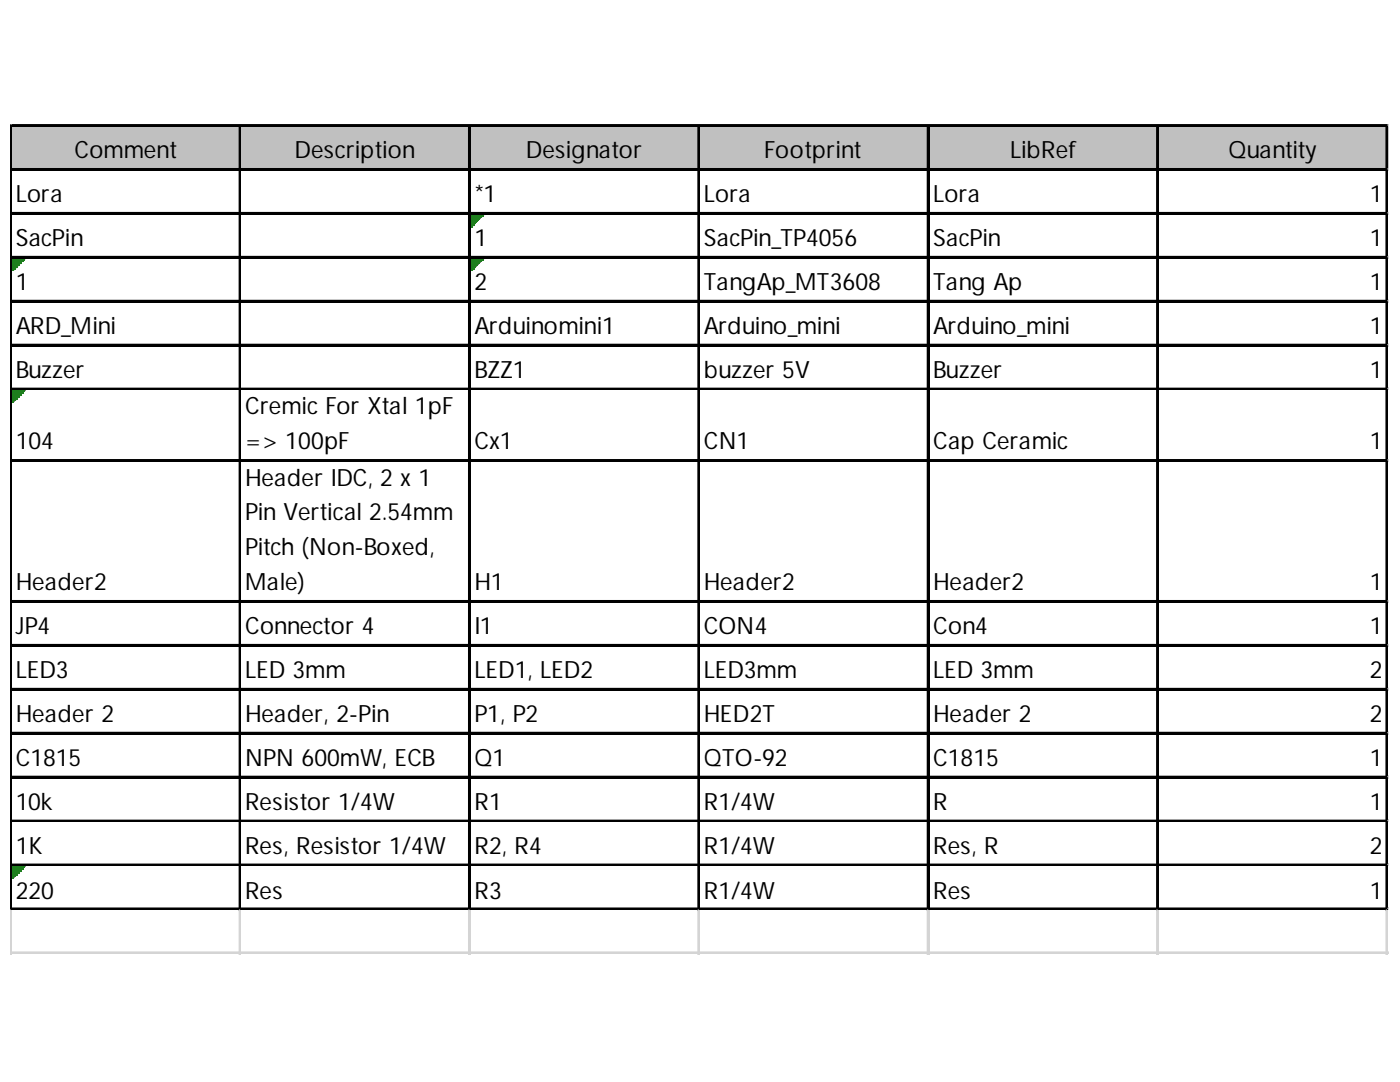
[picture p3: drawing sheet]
<svg xmlns="http://www.w3.org/2000/svg" width="279mm" height="216mm" viewBox="0 0 279 216" stroke-linecap="round" stroke-linejoin="round" font-family="sans-serif">
<defs><g id="words">
<g font-size="4.7">
<text x="14.8" y="31.5">Comment</text>
<text x="58.8" y="31.5">Description</text>
<text x="104.9" y="31.5">Designator</text>
<text x="152.5" y="31.5">Footprint</text>
<text x="201.6" y="31.5">LibRef</text>
<text x="245.2" y="31.5">Quantity</text>
<text x="3.1" y="40.3">Lora</text>
<text x="94.7" y="40.3">*1</text>
<text x="140.5" y="40.3">Lora</text>
<text x="186.2" y="40.3">Lora</text>
<text x="273.4" y="40.3">1</text>
<text x="3.1" y="49.1">SacPin</text>
<text x="94.7" y="49.1">1</text>
<text x="140.5" y="49.1">SacPin_TP4056</text>
<text x="186.2" y="49.1">SacPin</text>
<text x="273.4" y="49.1">1</text>
<text x="3.1" y="57.8">1</text>
<text x="94.7" y="57.8">2</text>
<text x="140.5" y="57.8">TangAp_MT3608</text>
<text x="186.2" y="57.8">Tang Ap</text>
<text x="273.4" y="57.8">1</text>
<text x="3.1" y="66.6">ARD_Mini</text>
<text x="94.7" y="66.6">Arduinomini1</text>
<text x="140.5" y="66.6">Arduino_mini</text>
<text x="186.2" y="66.6">Arduino_mini</text>
<text x="273.4" y="66.6">1</text>
<text x="3.1" y="75.4">Buzzer</text>
<text x="94.7" y="75.4">BZZ1</text>
<text x="140.5" y="75.4">buzzer 5V</text>
<text x="186.2" y="75.4">Buzzer</text>
<text x="273.4" y="75.4">1</text>
<text x="48.9" y="82.7">Cremic For Xtal 1pF</text>
<text x="3.1" y="89.6">104</text>
<text x="48.9" y="89.6">=&gt; 100pF</text>
<text x="94.7" y="89.6">Cx1</text>
<text x="140.5" y="89.6">CN1</text>
<text x="186.2" y="89.6">Cap Ceramic</text>
<text x="273.4" y="89.6">1</text>
<text x="48.9" y="96.9">Header IDC, 2 x 1</text>
<text x="48.9" y="103.8">Pin Vertical 2.54mm</text>
<text x="48.9" y="110.8">Pitch (Non-Boxed,</text>
<text x="3.1" y="117.7">Header2</text>
<text x="48.9" y="117.7">Male)</text>
<text x="94.7" y="117.7">H1</text>
<text x="140.5" y="117.7">Header2</text>
<text x="186.2" y="117.7">Header2</text>
<text x="273.4" y="117.7">1</text>
<text x="3.1" y="126.5">JP4</text>
<text x="48.9" y="126.5">Connector 4</text>
<text x="94.7" y="126.5">I1</text>
<text x="140.5" y="126.5">CON4</text>
<text x="186.2" y="126.5">Con4</text>
<text x="273.4" y="126.5">1</text>
<text x="3.1" y="135.3">LED3</text>
<text x="48.9" y="135.3">LED 3mm</text>
<text x="94.7" y="135.3">LED1, LED2</text>
<text x="140.5" y="135.3">LED3mm</text>
<text x="186.2" y="135.3">LED 3mm</text>
<text x="273.4" y="135.3">2</text>
<text x="3.1" y="144">Header 2</text>
<text x="48.9" y="144">Header, 2-Pin</text>
<text x="94.7" y="144">P1, P2</text>
<text x="140.5" y="144">HED2T</text>
<text x="186.2" y="144">Header 2</text>
<text x="273.4" y="144">2</text>
<text x="3.1" y="152.8">C1815</text>
<text x="48.9" y="152.8">NPN 600mW, ECB</text>
<text x="94.7" y="152.8">Q1</text>
<text x="140.5" y="152.8">QTO-92</text>
<text x="186.2" y="152.8">C1815</text>
<text x="273.4" y="152.8">1</text>
<text x="3.1" y="161.5">10k</text>
<text x="48.9" y="161.5">Resistor 1/4W</text>
<text x="94.7" y="161.5">R1</text>
<text x="140.5" y="161.5">R1/4W</text>
<text x="186.2" y="161.5">R</text>
<text x="273.4" y="161.5">1</text>
<text x="3.1" y="170.3">1K</text>
<text x="48.9" y="170.3">Res, Resistor 1/4W</text>
<text x="94.7" y="170.3">R2, R4</text>
<text x="140.5" y="170.3">R1/4W</text>
<text x="186.2" y="170.3">Res, R</text>
<text x="273.4" y="170.3">2</text>
<text x="3.1" y="179.4">220</text>
<text x="48.9" y="179.4">Res</text>
<text x="94.7" y="179.4">R3</text>
<text x="140.5" y="179.4">R1/4W</text>
<text x="186.2" y="179.4">Res</text>
<text x="273.4" y="179.4">1</text>
</g>
</g></defs>
<path d="M2.3 25.3h274.7v8.8h-274.7z" fill="#c0c0c0"/>
<path d="M93.9 42.8h2.6M93.9 43h2.6M93.9 43.2h2.2M93.9 43.4h2.2M93.9 43.6h1.9" fill="none" stroke="#008000" stroke-width=".37"/>
<path d="M93.9 43.6h1.9v.3h-1.9z" fill="#008000"/>
<path d="M93.9 43.9h1.5" fill="none" stroke="#008000" stroke-width=".37"/>
<path d="M93.9 43.9h1.5v.4h-1.5z" fill="#008000"/>
<path d="M93.9 44.3h1.1" fill="none" stroke="#008000" stroke-width=".37"/>
<path d="M93.9 44.3h1.1v.4h-1.1z" fill="#008000"/>
<path d="M93.9 44.7h.8" fill="none" stroke="#008000" stroke-width=".37"/>
<path d="M93.9 44.7h.8v.3h-.8z" fill="#008000"/>
<path d="M93.9 45h.4" fill="none" stroke="#008000" stroke-width=".37"/>
<path d="M93.9 45h.4v.4h-.4z" fill="#008000"/>
<path d="M2.4 51.6h2.6M2.4 51.8h2.6M2.4 52h2.2M2.4 52.1h2.2M2.4 52.3h1.8" fill="none" stroke="#008000" stroke-width=".37"/>
<path d="M2.4 52.3h1.8v.4h-1.8z" fill="#008000"/>
<path d="M2.4 52.7h1.5" fill="none" stroke="#008000" stroke-width=".37"/>
<path d="M2.4 52.7h1.5v.4h-1.5z" fill="#008000"/>
<path d="M2.4 53.1h1.1" fill="none" stroke="#008000" stroke-width=".37"/>
<path d="M2.4 53.1h1.1v.3h-1.1z" fill="#008000"/>
<path d="M2.4 53.4h.7" fill="none" stroke="#008000" stroke-width=".37"/>
<path d="M2.4 53.4h.7v.4h-.7z" fill="#008000"/>
<path d="M2.4 53.8h.4" fill="none" stroke="#008000" stroke-width=".37"/>
<path d="M2.4 53.8h.4v.4h-.4z" fill="#008000"/>
<path d="M93.9 51.6h2.6M93.9 51.8h2.6M93.9 52h2.2M93.9 52.1h2.2M93.9 52.3h1.9" fill="none" stroke="#008000" stroke-width=".37"/>
<path d="M93.9 52.3h1.9v.4h-1.9z" fill="#008000"/>
<path d="M93.9 52.7h1.5" fill="none" stroke="#008000" stroke-width=".37"/>
<path d="M93.9 52.7h1.5v.4h-1.5z" fill="#008000"/>
<path d="M93.9 53.1h1.1" fill="none" stroke="#008000" stroke-width=".37"/>
<path d="M93.9 53.1h1.1v.3h-1.1z" fill="#008000"/>
<path d="M93.9 53.4h.8" fill="none" stroke="#008000" stroke-width=".37"/>
<path d="M93.9 53.4h.8v.4h-.8z" fill="#008000"/>
<path d="M93.9 53.8h.4" fill="none" stroke="#008000" stroke-width=".37"/>
<path d="M93.9 53.8h.4v.4h-.4z" fill="#008000"/>
<path d="M2.4 77.9h2.6M2.4 78.1h2.6M2.4 78.3h2.2M2.4 78.4h2.2M2.4 78.6h1.8" fill="none" stroke="#008000" stroke-width=".37"/>
<path d="M2.4 78.6h1.8v.4h-1.8z" fill="#008000"/>
<path d="M2.4 79h1.5" fill="none" stroke="#008000" stroke-width=".37"/>
<path d="M2.4 79h1.5v.4h-1.5z" fill="#008000"/>
<path d="M2.4 79.4h1.1" fill="none" stroke="#008000" stroke-width=".37"/>
<path d="M2.4 79.4h1.1v.3h-1.1z" fill="#008000"/>
<path d="M2.4 79.7h.7" fill="none" stroke="#008000" stroke-width=".37"/>
<path d="M2.4 79.7h.7v.4h-.7z" fill="#008000"/>
<path d="M2.4 80.1h.4" fill="none" stroke="#008000" stroke-width=".37"/>
<path d="M2.4 80.1h.4v.4h-.4z" fill="#008000"/>
<path d="M2.4 172.9h2.6M2.4 173h2.6M2.4 173.2h2.2M2.4 173.4h2.2M2.4 173.6h1.8" fill="none" stroke="#008000" stroke-width=".37"/>
<path d="M2.4 173.6h1.8v.4h-1.8z" fill="#008000"/>
<path d="M2.4 174h1.5" fill="none" stroke="#008000" stroke-width=".37"/>
<path d="M2.4 174h1.5v.3h-1.5z" fill="#008000"/>
<path d="M2.4 174.3h1.1" fill="none" stroke="#008000" stroke-width=".37"/>
<path d="M2.4 174.3h1.1v.4h-1.1z" fill="#008000"/>
<path d="M2.4 174.7h.7" fill="none" stroke="#008000" stroke-width=".37"/>
<path d="M2.4 174.7h.7v.4h-.7z" fill="#008000"/>
<path d="M2.4 175.1h.4" fill="none" stroke="#008000" stroke-width=".37"/>
<path d="M2.4 175.1h.4v.3h-.4z" fill="#008000"/>
<g fill="none" stroke="#000" stroke-width=".37">
<path d="M2 24.9v156.7M2.2 24.9v156.7M2.4 24.9h274.6M2.4 25.1h274.6M2.4 33.7h274.6M2.4 33.9h274.6M47.8 25.3v156.3M48 25.3v156.3M93.6 25.3v156.3M93.8 25.3v156.3M139.4 25.3v156.3M139.5 25.3v156.3"/>
<path d="M185.1 25.3v156.3M185.3 25.3v156.3M230.9 25.3v156.3M231.1 25.3v156.3M276.7 25.3v156.3M276.9 25.3v156.3M2.4 42.5h274.6M2.4 42.7h274.6M2.4 51.2h274.6M2.4 51.4h274.6M2.4 60h274.6M2.4 60.2h274.6"/>
<path d="M2.4 68.8h274.6M2.4 68.9h274.6M2.4 77.5h274.6M2.4 77.7h274.6M2.4 91.8h274.6M2.4 92h274.6M2.4 119.9h274.6M2.4 120.1h274.6M2.4 128.7h274.6M2.4 128.8h274.6M2.4 137.4h274.6M2.4 137.6h274.6"/>
<path d="M2.4 146.2h274.6M2.4 146.4h274.6M2.4 155h274.6M2.4 155.1h274.6M2.4 163.7h274.6M2.4 163.9h274.6M2.4 172.5h274.6M2.4 172.7h274.6M2.4 181.3h274.6M2.4 181.4h274.6"/>
</g>
<g fill="none" stroke="#d4d4d4" stroke-width=".37">
<path d="M277 24.9h.1M2 181.6v8.8M2.2 181.6v8.8M47.8 181.6v8.8M48 181.6v8.8M93.6 181.6v8.8M93.8 181.6v8.8M139.4 181.6v8.8M139.5 181.6v8.8M185.1 181.6v8.8M185.3 181.6v8.8M230.9 181.6v8.8"/>
<path d="M231.1 181.6v8.8M276.7 181.6v8.8M276.9 181.6v8.8"/>
</g>
<path d="M277 24.9l.1 .4z" fill="#d4d4d4"/>
<path d="M277 33.7h.1" fill="none" stroke="#d4d4d4" stroke-width=".37"/>
<path d="M277 33.7l.1 .4z" fill="#d4d4d4"/>
<path d="M277 42.5h.1" fill="none" stroke="#d4d4d4" stroke-width=".37"/>
<path d="M277 42.5l.1 .3z" fill="#d4d4d4"/>
<path d="M277 51.2h.1" fill="none" stroke="#d4d4d4" stroke-width=".37"/>
<path d="M277 51.2l.1 .4z" fill="#d4d4d4"/>
<path d="M277 60h.1" fill="none" stroke="#d4d4d4" stroke-width=".37"/>
<path d="M277 60l.1 .4z" fill="#d4d4d4"/>
<path d="M277 68.8h.1" fill="none" stroke="#d4d4d4" stroke-width=".37"/>
<path d="M277 68.8l.1 .3z" fill="#d4d4d4"/>
<path d="M277 77.5h.1" fill="none" stroke="#d4d4d4" stroke-width=".37"/>
<path d="M277 77.5l.1 .4z" fill="#d4d4d4"/>
<path d="M277 91.8h.1" fill="none" stroke="#d4d4d4" stroke-width=".37"/>
<path d="M277 91.8l.1 .3z" fill="#d4d4d4"/>
<path d="M277 119.9h.1" fill="none" stroke="#d4d4d4" stroke-width=".37"/>
<path d="M277 119.9l.1 .4z" fill="#d4d4d4"/>
<path d="M277 128.7h.1" fill="none" stroke="#d4d4d4" stroke-width=".37"/>
<path d="M277 128.7l.1 .3z" fill="#d4d4d4"/>
<path d="M277 137.4h.1" fill="none" stroke="#d4d4d4" stroke-width=".37"/>
<path d="M277 137.4l.1 .4z" fill="#d4d4d4"/>
<path d="M277 146.2h.1" fill="none" stroke="#d4d4d4" stroke-width=".37"/>
<path d="M277 146.2l.1 .4z" fill="#d4d4d4"/>
<path d="M277 155h.1" fill="none" stroke="#d4d4d4" stroke-width=".37"/>
<path d="M277 155l.1 .3z" fill="#d4d4d4"/>
<path d="M277 163.7h.1" fill="none" stroke="#d4d4d4" stroke-width=".37"/>
<path d="M277 163.7l.1 .4z" fill="#d4d4d4"/>
<path d="M277 172.5h.1" fill="none" stroke="#d4d4d4" stroke-width=".37"/>
<path d="M277 172.5l.1 .4z" fill="#d4d4d4"/>
<path d="M277 181.3h.1" fill="none" stroke="#d4d4d4" stroke-width=".37"/>
<path d="M277 181.3l.1 .3z" fill="#d4d4d4"/>
<path d="M2 190h275.1M2 190.2h275.1" fill="none" stroke="#d4d4d4" stroke-width=".37"/>
<use href="#words"/>
</svg>
